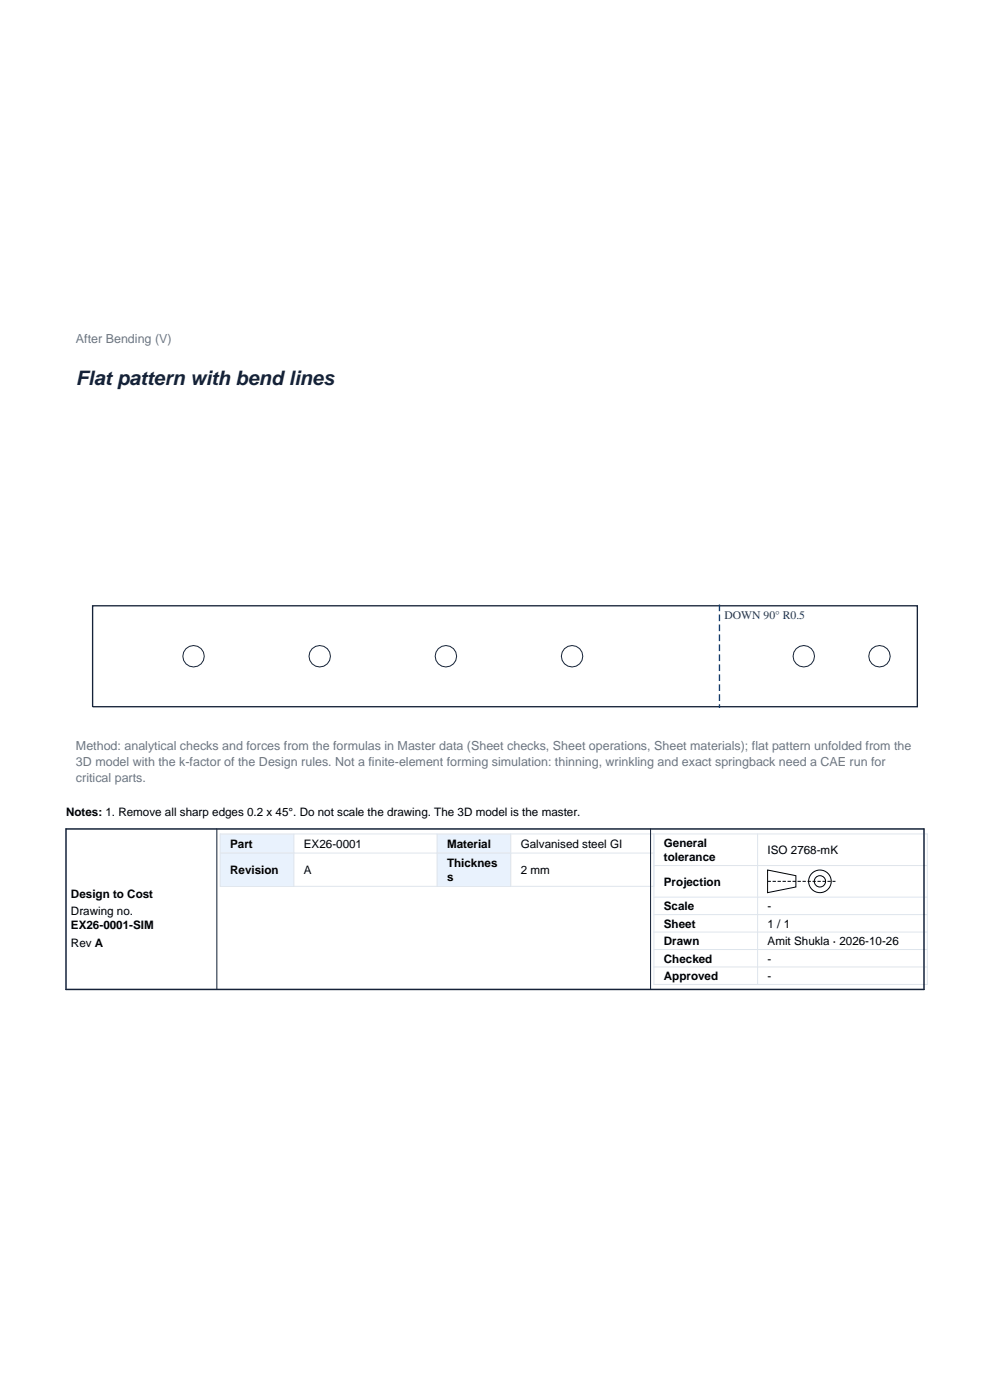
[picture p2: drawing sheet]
<svg xmlns="http://www.w3.org/2000/svg" width="210mm" height="297mm" viewBox="0 0 210 297" stroke-linecap="round" stroke-linejoin="round" font-family="sans-serif">
<defs><g id="words">
<text font-size="4.2" fill="#152238" x="16.1" y="81.7">Flat pattern with bend lines</text>
<g font-size="2.6" fill="#6b7683">
<text x="16.1" y="72.7">After Bending (V)</text>
<text x="16.1" y="159.1">Method: analytical checks and forces from the formulas in Master data (Sheet checks, Sheet operations, Sheet materials); flat pattern unfolded from the</text>
<text x="16.1" y="162.4">3D model with the k-factor of the Design rules. Not a finite-element forming simulation: thinning, wrinkling and exact springback need a CAE run for</text>
<text x="16.1" y="165.8">critical parts.</text>
</g>
<text font-size="2.5" fill="#123a6b" x="153.7" y="131.4">DOWN 90° R0.5</text>
<g font-size="2.5">
<text x="14" y="173">Notes: 1. Remove all sharp edges 0.2 x 45°. Do not scale the drawing. The 3D model is the master.</text>
<text x="48.8" y="179.9">Part</text>
<text x="64.5" y="179.9">EX26-0001</text>
<text x="94.8" y="179.9">Material</text>
<text x="110.5" y="179.9">Galvanised steel GI</text>
<text x="140.8" y="179.7">General</text>
<text x="48.8" y="185.5">Revision</text>
<text x="64.5" y="185.5">A</text>
<text x="94.8" y="184">Thicknes</text>
<text x="110.5" y="185.5">2 mm</text>
<text x="140.8" y="182.7">tolerance</text>
<text x="162.8" y="181.2">ISO 2768-mK</text>
<text x="15.1" y="190.4">Design to Cost</text>
<text x="94.8" y="187">s</text>
<text x="140.8" y="187.9">Projection</text>
<text x="15.1" y="194.1">Drawing no.</text>
<text x="15.1" y="197.1">EX26-0001-SIM</text>
<text x="140.8" y="193.1">Scale</text>
<text x="140.8" y="196.8">Sheet</text>
<text x="162.8" y="193.1">-</text>
<text x="162.8" y="196.8">1 / 1</text>
<text x="15.1" y="200.8">Rev A</text>
<text x="140.8" y="200.6">Drawn</text>
<text x="162.8" y="200.6">Amit Shukla · 2026-10-26</text>
<text x="140.8" y="204.3">Checked</text>
<text x="140.8" y="208">Approved</text>
<text x="162.8" y="204.3">-</text>
<text x="162.8" y="208">-</text>
</g>
</g></defs>
<path d="M19.6 128.5h175v21.4h-175z" fill="none" stroke="#152238" stroke-width=".28"/>
<g fill="none" stroke="#152238" stroke-width=".21">
<circle cx="41.1" cy="139.2" r="2.27"/>
<circle cx="67.8" cy="139.2" r="2.27"/>
<circle cx="94.6" cy="139.2" r="2.27"/>
<circle cx="121.3" cy="139.2" r="2.27"/>
<circle cx="170.5" cy="139.2" r="2.27"/>
<circle cx="186.6" cy="139.2" r="2.27"/>
</g>
<path d="M152.6 128.2v22" fill="none" stroke="#123a6b" stroke-width=".28" stroke-dasharray="1.4 .7" stroke-linecap="butt"/>
<g fill="#e9f2fd">
<path d="M46.7 176.9h15.6v11.1h-15.6z" fill-rule="evenodd"/>
<path d="M92.7 176.9h15.6v11.1h-15.6z" fill-rule="evenodd"/>
</g>
<path d="M62.3 176.9v11.1M92.7 176.9v11.1M108.3 176.9v11.1M138.7 176.9v31.9h58v-31.9h-150v11.1h92M160.7 176.9v31.9M46.7 181h92M138.7 183.6h58M138.7 190.3h58M138.7 194h58M138.7 197.7h58M138.7 201.4h58M138.7 205.1h58" fill="none" stroke="#dfe5ec" stroke-width=".21"/>
<g fill="none" stroke="#000" stroke-width=".21">
<path d="M162.8 184.6l6 1.2v2.4l-6 1.2z"/>
<circle cx="173.9" cy="187" r="2.4"/>
<circle cx="173.9" cy="187" r="1.2"/>
</g>
<path d="M162.8 187h14.4" fill="none" stroke="#000" stroke-width=".21" stroke-dasharray=".7 .4" stroke-linecap="butt"/>
<path d="M14 175.9h182v34h-182z" fill="none" stroke="#152238" stroke-width=".32"/>
<path d="M46 175.9v34M138 175.9v34" fill="none" stroke="#152238" stroke-width=".21"/>
<use href="#words"/>
</svg>
